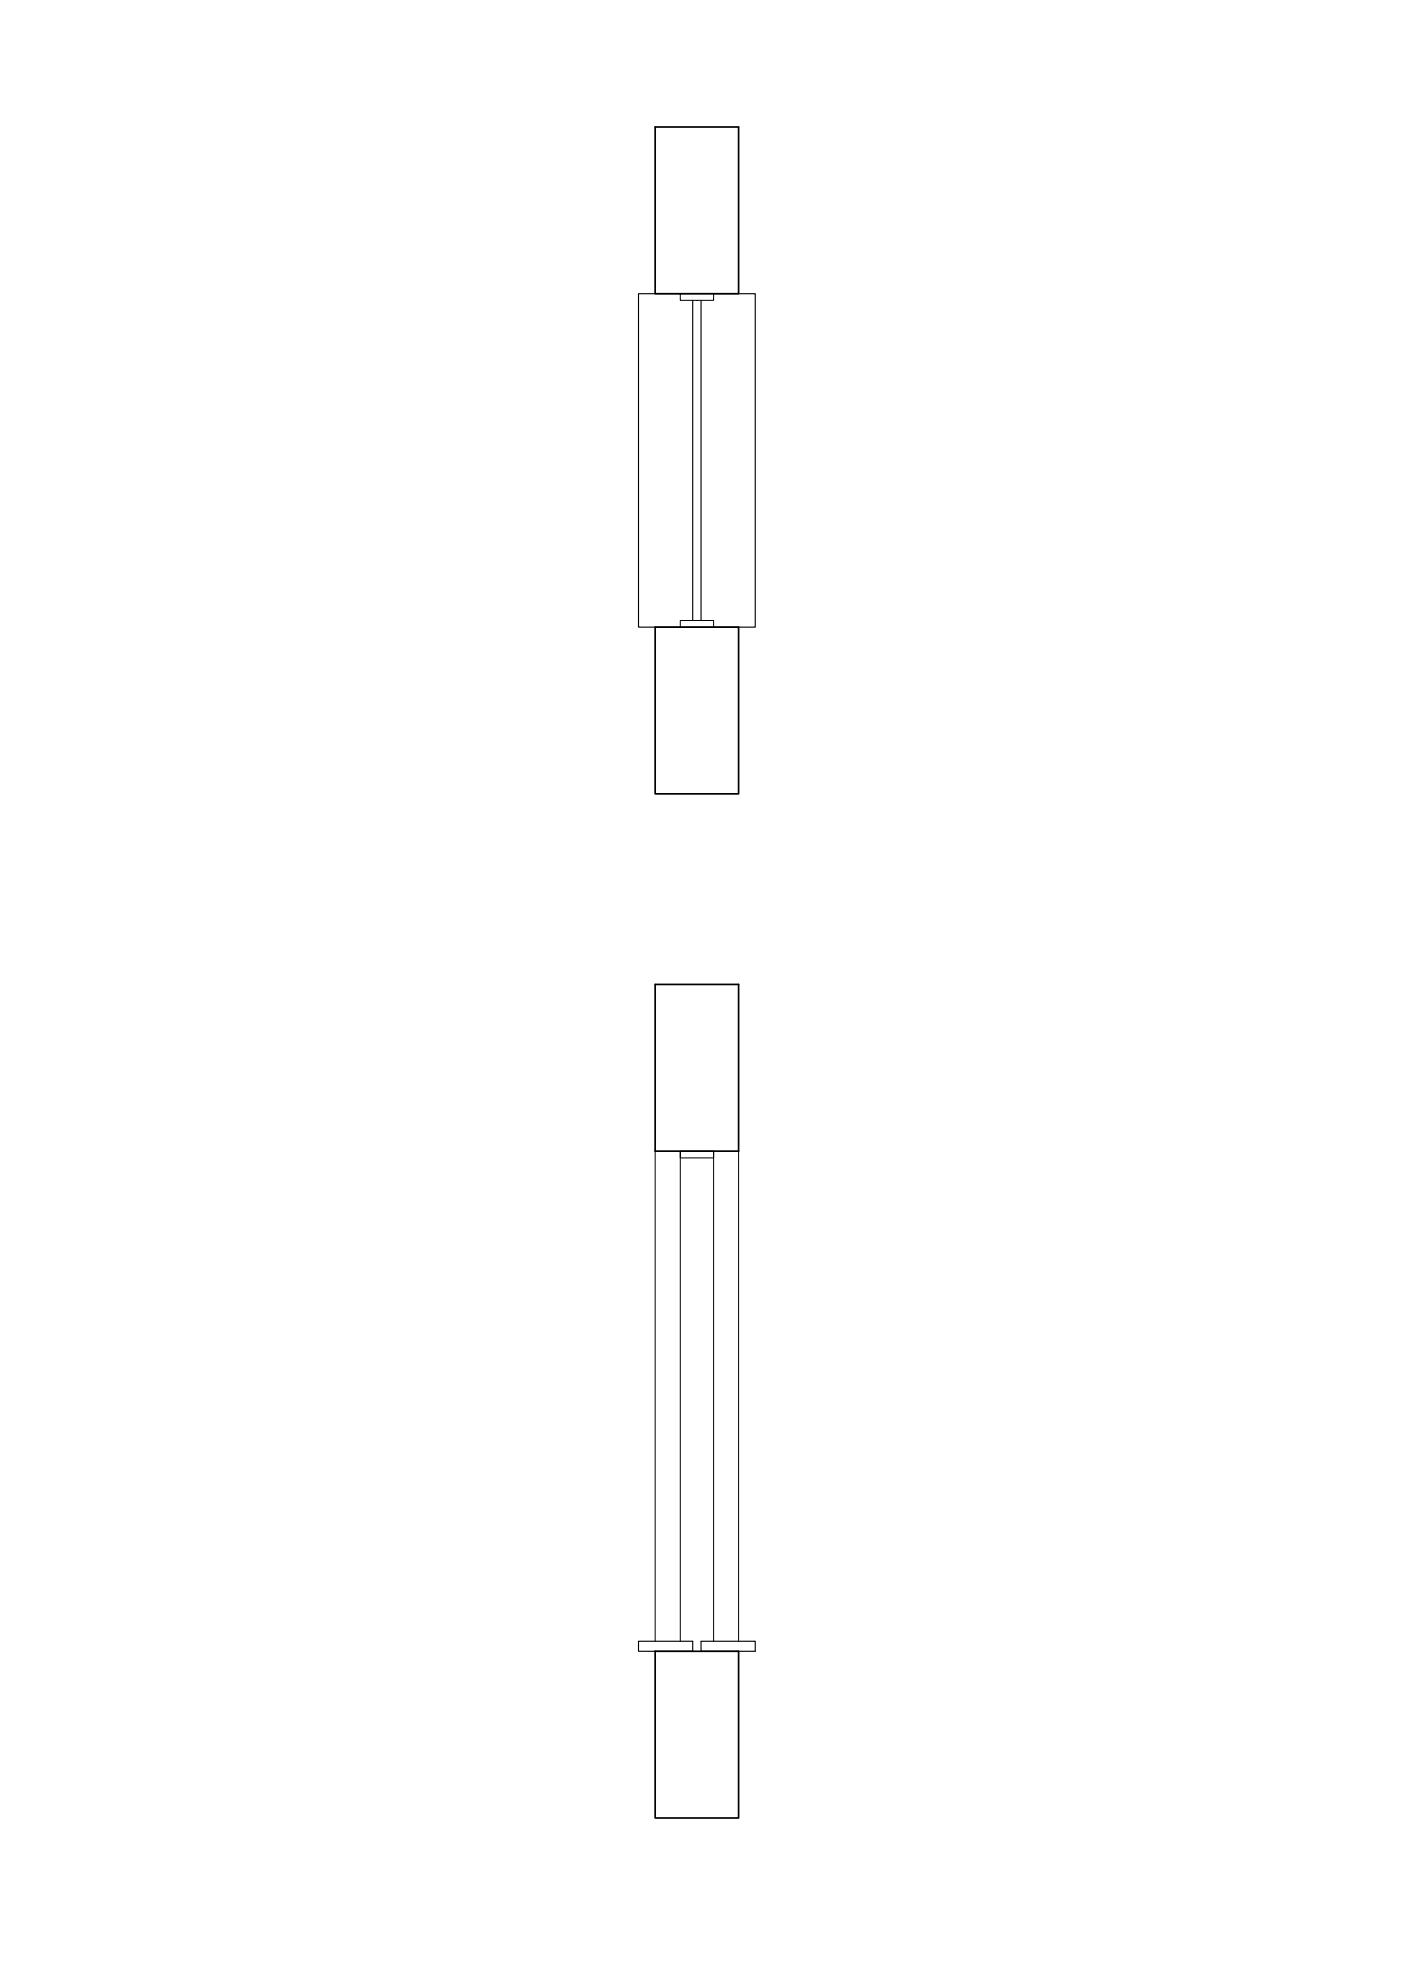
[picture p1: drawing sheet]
<svg xmlns="http://www.w3.org/2000/svg" width="420mm" height="594mm" viewBox="0 0 420 594" stroke-linecap="round" stroke-linejoin="round" font-family="sans-serif">
<!-- layer: muro -->
<path d="M196.5 38.1h25v50h-25zM196.5 188.1h25v50h-25zM196.5 295.2h25v50h-25zM196.5 495.2h25v50h-25z" fill="none" stroke="#000" stroke-width=".51"/>
<!-- layer: proiezioni -->
<path d="M196.5 345.2v147M204 345.2v147M214 345.2v147M221.5 345.2v147" fill="none" stroke="#000" stroke-width=".3"/>
<!-- layer: lastre -->
<path d="M204 88.1h-12.5v100h12.5M207.7 90.1v96M210.2 90.1v96M214 88.1h12.5v100h-12.5M191.5 492.2h16.2v3h-16.2zM210.2 492.2h16.3v3h-16.3z" fill="none" stroke="#000" stroke-width=".34"/>
<!-- layer: controtelaio -->
<path d="M204 88.1h10v2h-10zM204 186.1h10v2h-10zM204 345.2h10v2h-10z" fill="none" stroke="#000" stroke-width=".3"/>
</svg>
